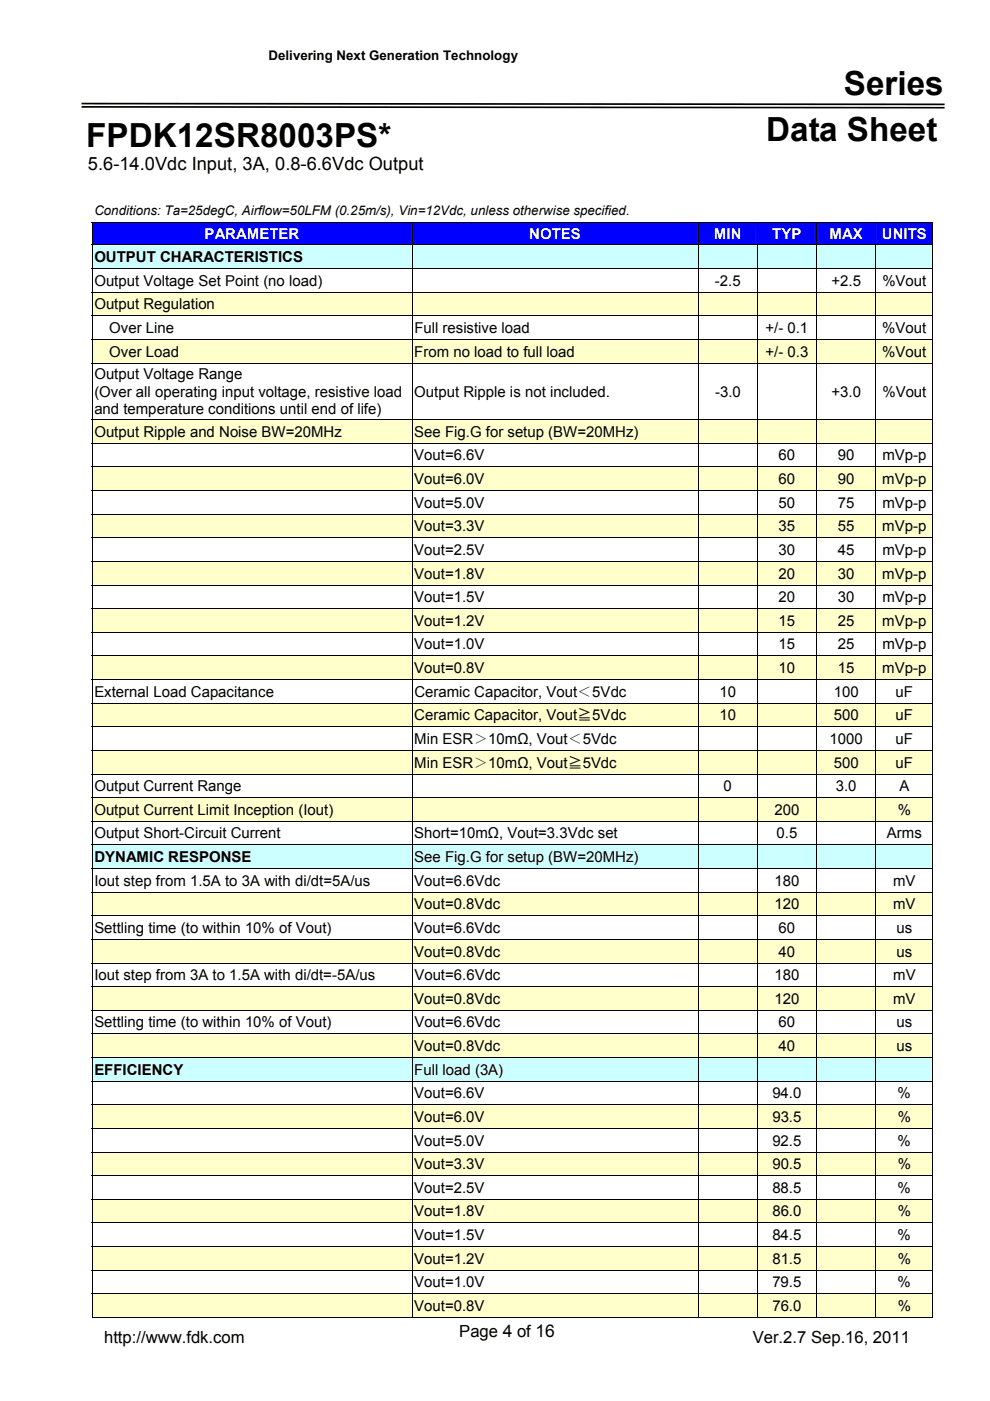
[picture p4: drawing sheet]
<svg xmlns="http://www.w3.org/2000/svg" width="210mm" height="297mm" viewBox="0 0 210 297" stroke-linecap="round" stroke-linejoin="round" font-family="sans-serif">
<defs><g id="words">
<g font-size="7">
<text x="178.9" y="20.1">Series</text>
<text x="162.5" y="29.9">Data Sheet</text>
<text x="18.3" y="31.2">FPDK12SR8003PS*</text>
</g>
<text font-size="3.9" x="18.6" y="36.1">5.6-14.0Vdc Input, 3A, 0.8-6.6Vdc Output</text>
<g font-size="3.5">
<text x="22.1" y="284.7">http://www.fdk.com</text>
<text x="97.4" y="283.5">Page 4 of 16</text>
<text x="159.6" y="284.7">Ver.2.7 Sep.16, 2011</text>
</g>
<g font-size="3.2" fill="#fff">
<text x="43.4" y="50.7">PARAMETER</text>
<text x="112.2" y="50.7">NOTES</text>
<text x="151.4" y="50.7">MIN</text>
<text x="163.7" y="50.7">TYP</text>
<text x="175.9" y="50.7">MAX</text>
<text x="187" y="50.7">UNITS</text>
</g>
<g font-size="3.2">
<text x="20" y="55.5">OUTPUT CHARACTERISTICS</text>
<text x="20" y="60.6">Output Voltage Set Point (no load)</text>
<text x="20" y="65.6">Output Regulation</text>
<text x="151.6" y="60.6">-2.5</text>
<text x="176.3" y="60.6">+2.5</text>
<text x="187.1" y="60.6">%Vout</text>
<text x="23.2" y="70.6">Over Line</text>
<text x="87.9" y="70.6">Full resistive load</text>
<text x="162.3" y="70.6">+/- 0.1</text>
<text x="187.1" y="70.6">%Vout</text>
<text x="23.2" y="75.6">Over Load</text>
<text x="87.8" y="75.6">From no load to full load</text>
<text x="162.3" y="75.6">+/- 0.3</text>
<text x="187.1" y="75.6">%Vout</text>
<text x="20" y="80.5">Output Voltage Range</text>
<text x="20" y="84.1">(Over all operating input voltage, resistive load</text>
<text x="20" y="87.8">and temperature conditions until end of life)</text>
<text x="87.8" y="84.1">Output Ripple is not included.</text>
<text x="151.6" y="84.1">-3.0</text>
<text x="176.3" y="84.1">+3.0</text>
<text x="187.1" y="84.1">%Vout</text>
<text x="20" y="92.6">Output Ripple and Noise BW=20MHz</text>
<text x="87.8" y="92.6">See Fig.G for setup (BW=20MHz)</text>
<text x="87.8" y="97.6">Vout=6.6V</text>
<text x="165.1" y="97.6">60</text>
<text x="177.6" y="97.6">90</text>
<text x="187.1" y="97.6">mVp-p</text>
<text x="87.8" y="102.6">Vout=6.0V</text>
<text x="87.8" y="107.6">Vout=5.0V</text>
<text x="165.1" y="107.6">50</text>
<text x="165.1" y="102.6">60</text>
<text x="177.6" y="107.6">75</text>
<text x="177.7" y="102.6">90</text>
<text x="187.1" y="102.6">mVp-p</text>
<text x="187.1" y="107.6">mVp-p</text>
<text x="87.8" y="112.6">Vout=3.3V</text>
<text x="165.1" y="112.6">35</text>
<text x="177.7" y="112.6">55</text>
<text x="187.1" y="112.6">mVp-p</text>
<text x="87.8" y="117.6">Vout=2.5V</text>
<text x="165.1" y="117.6">30</text>
<text x="177.6" y="117.6">45</text>
<text x="187.1" y="117.6">mVp-p</text>
<text x="87.8" y="122.7">Vout=1.8V</text>
<text x="165.1" y="122.7">20</text>
<text x="177.7" y="122.7">30</text>
<text x="187.1" y="122.7">mVp-p</text>
<text x="87.8" y="127.7">Vout=1.5V</text>
<text x="165.1" y="127.7">20</text>
<text x="177.6" y="127.7">30</text>
<text x="187.1" y="127.7">mVp-p</text>
<text x="87.8" y="132.7">Vout=1.2V</text>
<text x="87.8" y="137.7">Vout=1.0V</text>
<text x="165.1" y="137.7">15</text>
<text x="165.1" y="132.7">15</text>
<text x="177.6" y="137.7">25</text>
<text x="177.7" y="132.7">25</text>
<text x="187.1" y="132.7">mVp-p</text>
<text x="187.1" y="137.7">mVp-p</text>
<text x="87.8" y="142.7">Vout=0.8V</text>
<text x="165.1" y="142.7">10</text>
<text x="177.7" y="142.7">15</text>
<text x="187.1" y="142.7">mVp-p</text>
<text x="20" y="147.7">External Load Capacitance</text>
<text x="87.9" y="147.7">Ceramic Capacitor, Vout＜5Vdc</text>
<text x="152.5" y="147.7">10</text>
<text x="176.8" y="147.7">100</text>
<text x="189.9" y="147.7">uF</text>
<text x="87.8" y="152.7">Ceramic Capacitor, Vout≧5Vdc</text>
<text x="152.5" y="152.7">10</text>
<text x="176.8" y="152.7">500</text>
<text x="189.9" y="152.7">uF</text>
<text x="87.8" y="157.7">Min ESR＞10mΩ, Vout＜5Vdc</text>
<text x="175.9" y="157.7">1000</text>
<text x="189.9" y="157.7">uF</text>
<text x="20" y="167.7">Output Current Range</text>
<text x="87.8" y="162.7">Min ESR＞10mΩ, Vout≧5Vdc</text>
<text x="153.4" y="167.7">0</text>
<text x="176.8" y="162.7">500</text>
<text x="177.2" y="167.7">3.0</text>
<text x="189.9" y="162.7">uF</text>
<text x="190.7" y="167.7">A</text>
<text x="20" y="172.7">Output Current Limit Inception (Iout)</text>
<text x="164.2" y="172.7">200</text>
<text x="190.3" y="172.7">%</text>
<text x="20" y="177.8">Output Short-Circuit Current</text>
<text x="87.8" y="177.8">Short=10mΩ, Vout=3.3Vdc set</text>
<text x="164.6" y="177.8">0.5</text>
<text x="188.1" y="177.8">Arms</text>
<text x="20" y="182.8">DYNAMIC RESPONSE</text>
<text x="87.8" y="182.8">See Fig.G for setup (BW=20MHz)</text>
<text x="20" y="187.8">Iout step from 1.5A to 3A with di/dt=5A/us</text>
<text x="87.8" y="187.8">Vout=6.6Vdc</text>
<text x="164.2" y="187.8">180</text>
<text x="189.4" y="187.8">mV</text>
<text x="20" y="197.8">Settling time (to within 10% of Vout)</text>
<text x="87.8" y="192.8">Vout=0.8Vdc</text>
<text x="87.8" y="197.8">Vout=6.6Vdc</text>
<text x="164.2" y="192.8">120</text>
<text x="165.1" y="197.8">60</text>
<text x="189.4" y="192.8">mV</text>
<text x="190.1" y="197.8">us</text>
<text x="87.8" y="202.8">Vout=0.8Vdc</text>
<text x="165.1" y="202.8">40</text>
<text x="190.1" y="202.8">us</text>
<text x="20" y="207.8">Iout step from 3A to 1.5A with di/dt=-5A/us</text>
<text x="87.9" y="207.8">Vout=6.6Vdc</text>
<text x="164.2" y="207.8">180</text>
<text x="189.4" y="207.8">mV</text>
<text x="87.8" y="212.8">Vout=0.8Vdc</text>
<text x="164.2" y="212.8">120</text>
<text x="189.4" y="212.8">mV</text>
<text x="20" y="217.8">Settling time (to within 10% of Vout)</text>
<text x="87.9" y="217.8">Vout=6.6Vdc</text>
<text x="165.1" y="217.8">60</text>
<text x="190.1" y="217.8">us</text>
<text x="20" y="227.8">EFFICIENCY</text>
<text x="87.8" y="222.8">Vout=0.8Vdc</text>
<text x="87.8" y="227.9">Full load (3A)</text>
<text x="165.1" y="222.8">40</text>
<text x="190.1" y="222.8">us</text>
<text x="87.8" y="232.9">Vout=6.6V</text>
<text x="163.8" y="232.9">94.0</text>
<text x="190.3" y="232.9">%</text>
<text x="87.8" y="237.9">Vout=6.0V</text>
<text x="163.8" y="237.9">93.5</text>
<text x="190.3" y="237.9">%</text>
<text x="87.8" y="242.9">Vout=5.0V</text>
<text x="163.8" y="242.9">92.5</text>
<text x="190.3" y="242.9">%</text>
<text x="87.8" y="247.9">Vout=3.3V</text>
<text x="163.8" y="247.9">90.5</text>
<text x="190.3" y="247.9">%</text>
<text x="87.8" y="257.9">Vout=1.8V</text>
<text x="87.8" y="252.9">Vout=2.5V</text>
<text x="163.8" y="252.9">88.5</text>
<text x="163.8" y="257.9">86.0</text>
<text x="190.3" y="252.9">%</text>
<text x="190.3" y="257.9">%</text>
<text x="87.8" y="262.9">Vout=1.5V</text>
<text x="163.8" y="262.9">84.5</text>
<text x="190.3" y="262.9">%</text>
<text x="87.8" y="267.9">Vout=1.2V</text>
<text x="163.8" y="267.9">81.5</text>
<text x="190.3" y="267.9">%</text>
<text x="87.8" y="272.9">Vout=1.0V</text>
<text x="163.8" y="272.9">79.5</text>
<text x="190.3" y="272.9">%</text>
<text x="87.8" y="277.9">Vout=0.8V</text>
<text x="163.8" y="277.9">76.0</text>
<text x="190.3" y="277.9">%</text>
</g>
<g font-size="2.8">
<text x="57" y="12.8">Delivering Next Generation Technology</text>
<text x="20" y="45.6">Conditions: Ta=25degC, Airflow=50LFM (0.25m/s), Vin=12Vdc, unless otherwise specified.</text>
</g>
</g></defs>
<path d="M17.3 21.8l183 .1v.4l-183-.2zM17.3 22.5l183 .2v.3l-183-.2z" fill="#000"/>
<g fill="#fff">
<path d="M152.7 281.2h42.3v6.3h-42.3z"/>
<path d="M20 281.2h42.3v6.3h-42.3z"/>
</g>
<g fill="#00f">
<path d="M19.6 47.3h67.7v4.6h-67.7z"/>
<path d="M20 47.8h66.8v3.6h-66.8z"/>
<path d="M87.4 47.3h60.6v4.6h-60.6z"/>
<path d="M87.8 47.8h59.7v3.6h-59.7z"/>
<path d="M148.1 47.3h12.4v4.6h-12.4z"/>
<path d="M148.5 47.8h11.6v3.6h-11.6z"/>
<path d="M160.6 47.3h12.5v4.6h-12.5z"/>
<path d="M161.1 47.8h11.5v3.6h-11.5z"/>
<path d="M173.2 47.3h12.5v4.6h-12.5z"/>
<path d="M173.6 47.8h11.6v3.6h-11.6z"/>
<path d="M185.7 47.3h12.1v4.6h-12.1z"/>
<path d="M186.2 47.8h11.1v3.6h-11.1z"/>
</g>
<path d="M19.5 47.2l.1 .1zM197.8 47.2v.1z" fill="#000"/>
<path d="M19.5 47.2h178.3M19.5 47.3v4.6M87.4 47.3v4.6M148 47.3v4.6M160.6 47.3v4.6M173.1 47.3v4.6M185.7 47.3v4.6M197.8 47.3v4.6" fill="none" stroke="#000" stroke-width=".21"/>
<g fill="#cff">
<path d="M19.6 52h67.7v4.9h-67.7z"/>
<path d="M20 52.6h66.8v3.7h-66.8z"/>
<path d="M87.4 52h60.6v4.9h-60.6z"/>
<path d="M87.8 52.6h59.7v3.7h-59.7z"/>
<path d="M148.1 52h12.4v4.9h-12.4z"/>
<path d="M148.5 52.6h11.6v3.7h-11.6z"/>
<path d="M160.6 52h12.5v4.9h-12.5z"/>
<path d="M161.1 52.6h11.5v3.7h-11.5z"/>
<path d="M173.2 52h12.5v4.9h-12.5z"/>
<path d="M173.6 52.6h11.6v3.7h-11.6z"/>
<path d="M185.7 52h12.1v4.9h-12.1z"/>
<path d="M186.2 52.6h11.1v3.7h-11.1z"/>
</g>
<g fill="none" stroke="#000" stroke-width=".21">
<path d="M19.5 51.9h178.3M19.5 56.9h178.3M19.5 52v4.9M19.5 57v4.9M87.4 52v4.9M87.4 57v4.9M148 52v4.9M148 57v4.9M160.6 52v4.9M160.6 57v4.9M173.1 52v4.9M173.1 57v4.9"/>
<path d="M185.7 52v4.9M185.7 57v4.9M197.8 52v4.9M197.8 57v4.9"/>
</g>
<g fill="#ffc">
<path d="M19.6 62h67.7v4.9h-67.7z"/>
<path d="M20 62.6h66.8v3.7h-66.8z"/>
<path d="M87.4 62h60.6v4.9h-60.6z"/>
<path d="M87.8 62.6h59.7v3.7h-59.7z"/>
<path d="M148.1 62h12.4v4.9h-12.4z"/>
<path d="M148.5 62.6h11.6v3.7h-11.6z"/>
<path d="M160.6 62h12.5v4.9h-12.5z"/>
<path d="M161.1 62.6h11.5v3.7h-11.5z"/>
<path d="M173.2 62h12.5v4.9h-12.5z"/>
<path d="M173.6 62.6h11.6v3.7h-11.6z"/>
<path d="M185.7 62h12.1v4.9h-12.1z"/>
<path d="M186.2 62.6h11.1v3.7h-11.1z"/>
</g>
<g fill="none" stroke="#000" stroke-width=".21">
<path d="M19.5 62h178.3M19.5 67h178.3M19.5 62v4.9M19.5 67v4.9M87.4 62v4.9M87.4 67v4.9M148 62v4.9M148 67v4.9M160.6 62v4.9M160.6 67v4.9M173.1 62v4.9M173.1 67v4.9"/>
<path d="M185.7 62v4.9M185.7 67v4.9M197.8 62v4.9M197.8 67v4.9"/>
</g>
<g fill="#ffc">
<path d="M19.6 72h67.7v4.9h-67.7z"/>
<path d="M20 72.6h66.8v3.7h-66.8z"/>
<path d="M87.4 72h60.6v4.9h-60.6z"/>
<path d="M87.8 72.6h59.7v3.7h-59.7z"/>
<path d="M148.1 72h12.4v4.9h-12.4z"/>
<path d="M148.5 72.6h11.6v3.7h-11.6z"/>
<path d="M160.6 72h12.5v4.9h-12.5z"/>
<path d="M161.1 72.6h11.5v3.7h-11.5z"/>
<path d="M173.2 72h12.5v4.9h-12.5z"/>
<path d="M173.6 72.6h11.6v3.7h-11.6z"/>
<path d="M185.7 72h12.1v4.9h-12.1z"/>
<path d="M186.2 72.6h11.1v3.7h-11.1z"/>
</g>
<g fill="none" stroke="#000" stroke-width=".21">
<path d="M19.5 72h178.3M19.5 77h178.3M19.5 72v4.9M19.5 77v11.9M87.4 72v4.9M87.4 77v11.9M148 72v4.9M148 77v11.9M160.6 72v4.9M160.6 77v11.9M173.1 72v4.9M173.1 77v11.9"/>
<path d="M185.7 72v4.9M185.7 77v11.9M197.8 72v4.9M197.8 77v11.9"/>
</g>
<g fill="#ffc">
<path d="M19.6 89h67.7v4.9h-67.7z"/>
<path d="M20 89.7h66.8v3.6h-66.8z"/>
<path d="M87.4 89h60.6v4.9h-60.6z"/>
<path d="M87.8 89.7h59.7v3.6h-59.7z"/>
<path d="M148.1 89h12.4v4.9h-12.4z"/>
<path d="M148.5 89.7h11.6v3.6h-11.6z"/>
<path d="M160.6 89h12.5v4.9h-12.5z"/>
<path d="M161.1 89.7h11.5v3.6h-11.5z"/>
<path d="M173.2 89h12.5v4.9h-12.5z"/>
<path d="M173.6 89.7h11.6v3.6h-11.6z"/>
<path d="M185.7 89h12.1v4.9h-12.1z"/>
<path d="M186.2 89.7h11.1v3.6h-11.1z"/>
</g>
<g fill="none" stroke="#000" stroke-width=".21">
<path d="M19.5 89h178.3M19.5 94h178.3M19.5 89v4.9M19.5 94v5M87.4 89v4.9M87.4 94v5M148 89v4.9M148 94v5M160.6 89v4.9M160.6 94v5M173.1 89v4.9M173.1 94v5"/>
<path d="M185.7 89v4.9M185.7 94v5M197.8 89v4.9M197.8 94v5"/>
</g>
<g fill="#ffc">
<path d="M19.6 99h67.7v5h-67.7z"/>
<path d="M20 99.7h66.8v3.6h-66.8z"/>
<path d="M87.4 99h60.6v5h-60.6z"/>
<path d="M87.8 99.7h59.7v3.6h-59.7z"/>
<path d="M148.1 99h12.4v5h-12.4z"/>
<path d="M148.5 99.7h11.6v3.6h-11.6z"/>
<path d="M160.6 99h12.5v5h-12.5z"/>
<path d="M161.1 99.7h11.5v3.6h-11.5z"/>
<path d="M173.2 99h12.5v5h-12.5z"/>
<path d="M173.6 99.7h11.6v3.6h-11.6z"/>
<path d="M185.7 99h12.1v5h-12.1z"/>
<path d="M186.2 99.7h11.1v3.6h-11.1z"/>
</g>
<g fill="none" stroke="#000" stroke-width=".21">
<path d="M19.5 99h178.3M19.5 99v4.9M87.4 99v4.9M148 99v4.9M160.6 99v4.9M173.1 99v4.9M185.7 99v4.9M197.8 99v4.9M19.5 104h178.3M19.5 104.1v4.9M87.4 104.1v4.9M148 104.1v4.9"/>
<path d="M160.6 104.1v4.9M173.1 104.1v4.9M185.7 104.1v4.9M197.8 104.1v4.9"/>
</g>
<g fill="#ffc">
<path d="M19.6 109.1h67.7v4.9h-67.7z"/>
<path d="M20 109.7h66.8v3.6h-66.8z"/>
<path d="M87.4 109.1h60.6v4.9h-60.6z"/>
<path d="M87.8 109.7h59.7v3.6h-59.7z"/>
<path d="M148.1 109.1h12.4v4.9h-12.4z"/>
<path d="M148.5 109.7h11.6v3.6h-11.6z"/>
<path d="M160.6 109.1h12.5v4.9h-12.5z"/>
<path d="M161.1 109.7h11.5v3.6h-11.5z"/>
<path d="M173.2 109.1h12.5v4.9h-12.5z"/>
<path d="M173.6 109.7h11.6v3.6h-11.6z"/>
<path d="M185.7 109.1h12.1v4.9h-12.1z"/>
<path d="M186.2 109.7h11.1v3.6h-11.1z"/>
</g>
<g fill="none" stroke="#000" stroke-width=".21">
<path d="M19.5 109h178.3M19.5 114h178.3M19.5 109.1v4.9M19.5 114.1v4.9M87.4 109.1v4.9M87.4 114.1v4.9M148 109.1v4.9M148 114.1v4.9M160.6 109.1v4.9M160.6 114.1v4.9M173.1 109.1v4.9M173.1 114.1v4.9"/>
<path d="M185.7 109.1v4.9M185.7 114.1v4.9M197.8 109.1v4.9M197.8 114.1v4.9"/>
</g>
<g fill="#ffc">
<path d="M19.6 119.1h67.7v4.9h-67.7z"/>
<path d="M20 119.7h66.8v3.7h-66.8z"/>
<path d="M87.4 119.1h60.6v4.9h-60.6z"/>
<path d="M87.8 119.7h59.7v3.7h-59.7z"/>
<path d="M148.1 119.1h12.4v4.9h-12.4z"/>
<path d="M148.5 119.7h11.6v3.7h-11.6z"/>
<path d="M160.6 119.1h12.5v4.9h-12.5z"/>
<path d="M161.1 119.7h11.5v3.7h-11.5z"/>
<path d="M173.2 119.1h12.5v4.9h-12.5z"/>
<path d="M173.6 119.7h11.6v3.7h-11.6z"/>
<path d="M185.7 119.1h12.1v4.9h-12.1z"/>
<path d="M186.2 119.7h11.1v3.7h-11.1z"/>
</g>
<g fill="none" stroke="#000" stroke-width=".21">
<path d="M19.5 119h178.3M19.5 119.1v4.9M87.4 119.1v4.9M148 119.1v4.9M160.6 119.1v4.9M173.1 119.1v4.9M185.7 119.1v4.9M197.8 119.1v4.9M19.5 124h178.3M19.5 124.1v4.9M87.4 124.1v4.9M148 124.1v4.9"/>
<path d="M160.6 124.1v4.9M173.1 124.1v4.9M185.7 124.1v4.9M197.8 124.1v4.9"/>
</g>
<g fill="#ffc">
<path d="M19.6 129.1h67.7v4.9h-67.7z"/>
<path d="M20 129.7h66.8v3.7h-66.8z"/>
<path d="M87.4 129.1h60.6v4.9h-60.6z"/>
<path d="M87.8 129.7h59.7v3.7h-59.7z"/>
<path d="M148.1 129.1h12.4v4.9h-12.4z"/>
<path d="M148.5 129.7h11.6v3.7h-11.6z"/>
<path d="M160.6 129.1h12.5v4.9h-12.5z"/>
<path d="M161.1 129.7h11.5v3.7h-11.5z"/>
<path d="M173.2 129.1h12.5v4.9h-12.5z"/>
<path d="M173.6 129.7h11.6v3.7h-11.6z"/>
<path d="M185.7 129.1h12.1v4.9h-12.1z"/>
<path d="M186.2 129.7h11.1v3.7h-11.1z"/>
</g>
<g fill="none" stroke="#000" stroke-width=".21">
<path d="M19.5 129.1h178.3M19.5 134.1h178.3M19.5 129.1v4.9M19.5 134.1v4.9M87.4 129.1v4.9M87.4 134.1v4.9M148 129.1v4.9M148 134.1v4.9M160.6 129.1v4.9M160.6 134.1v4.9M173.1 129.1v4.9M173.1 134.1v4.9"/>
<path d="M185.7 129.1v4.9M185.7 134.1v4.9M197.8 129.1v4.9M197.8 134.1v4.9"/>
</g>
<g fill="#ffc">
<path d="M19.6 139.1h67.7v4.9h-67.7z"/>
<path d="M20 139.7h66.8v3.7h-66.8z"/>
<path d="M87.4 139.1h60.6v4.9h-60.6z"/>
<path d="M87.8 139.7h59.7v3.7h-59.7z"/>
<path d="M148.1 139.1h12.4v4.9h-12.4z"/>
<path d="M148.5 139.7h11.6v3.7h-11.6z"/>
<path d="M160.6 139.1h12.5v4.9h-12.5z"/>
<path d="M161.1 139.7h11.5v3.7h-11.5z"/>
<path d="M173.2 139.1h12.5v4.9h-12.5z"/>
<path d="M173.6 139.7h11.6v3.7h-11.6z"/>
<path d="M185.7 139.1h12.1v4.9h-12.1z"/>
<path d="M186.2 139.7h11.1v3.7h-11.1z"/>
</g>
<g fill="none" stroke="#000" stroke-width=".21">
<path d="M19.5 139.1h178.3M19.5 139.1v4.9M87.4 139.1v4.9M148 139.1v4.9M160.6 139.1v4.9M173.1 139.1v4.9M185.7 139.1v4.9M197.8 139.1v4.9M19.5 144.1h178.3M19.5 144.1v4.9M87.4 144.1v4.9M148 144.1v4.9"/>
<path d="M160.6 144.1v4.9M173.1 144.1v4.9M185.7 144.1v4.9M197.8 144.1v4.9"/>
</g>
<g fill="#ffc">
<path d="M19.6 149.1h67.7v5h-67.7z"/>
<path d="M20 149.8h66.8v3.6h-66.8z"/>
<path d="M87.4 149.1h60.6v5h-60.6z"/>
<path d="M87.8 149.5h59.7v4.2h-59.7z"/>
<path d="M148.1 149.1h12.4v5h-12.4z"/>
<path d="M148.5 149.8h11.6v3.6h-11.6z"/>
<path d="M160.6 149.1h12.5v5h-12.5z"/>
<path d="M161.1 149.8h11.5v3.6h-11.5z"/>
<path d="M173.2 149.1h12.5v5h-12.5z"/>
<path d="M173.6 149.8h11.6v3.6h-11.6z"/>
<path d="M185.7 149.1h12.1v5h-12.1z"/>
<path d="M186.2 149.8h11.1v3.6h-11.1z"/>
</g>
<g fill="none" stroke="#000" stroke-width=".21">
<path d="M19.5 149.1h178.3M19.5 154.1h178.3M19.5 149.1v5M19.5 154.1v5M87.4 149.1v5M87.4 154.1v5M148 149.1v5M148 154.1v5M160.6 149.1v5M160.6 154.1v5M173.1 149.1v5M173.1 154.1v5"/>
<path d="M185.7 149.1v5M185.7 154.1v5M197.8 149.1v5M197.8 154.1v5"/>
</g>
<g fill="#ffc">
<path d="M19.6 159.2h67.7v4.9h-67.7z"/>
<path d="M20 159.8h66.8v3.6h-66.8z"/>
<path d="M87.4 159.2h60.6v4.9h-60.6z"/>
<path d="M87.8 159.6h59.7v4.1h-59.7z"/>
<path d="M148.1 159.2h12.4v4.9h-12.4z"/>
<path d="M148.5 159.8h11.6v3.6h-11.6z"/>
<path d="M160.6 159.2h12.5v4.9h-12.5z"/>
<path d="M161.1 159.8h11.5v3.6h-11.5z"/>
<path d="M173.2 159.2h12.5v4.9h-12.5z"/>
<path d="M173.6 159.8h11.6v3.6h-11.6z"/>
<path d="M185.7 159.2h12.1v4.9h-12.1z"/>
<path d="M186.2 159.8h11.1v3.6h-11.1z"/>
</g>
<g fill="none" stroke="#000" stroke-width=".21">
<path d="M19.5 159.1h178.3M19.5 159.2v4.9M87.4 159.2v4.9M148 159.2v4.9M160.6 159.2v4.9M173.1 159.2v4.9M185.7 159.2v4.9M197.8 159.2v4.9M19.5 164.1h178.3M19.5 164.2v4.9M87.4 164.2v4.9M148 164.2v4.9"/>
<path d="M160.6 164.2v4.9M173.1 164.2v4.9M185.7 164.2v4.9M197.8 164.2v4.9"/>
</g>
<g fill="#ffc">
<path d="M19.6 169.2h67.7v4.9h-67.7z"/>
<path d="M20 169.8h66.8v3.7h-66.8z"/>
<path d="M87.4 169.2h60.6v4.9h-60.6z"/>
<path d="M87.8 169.8h59.7v3.7h-59.7z"/>
<path d="M148.1 169.2h12.4v4.9h-12.4z"/>
<path d="M148.5 169.8h11.6v3.7h-11.6z"/>
<path d="M160.6 169.2h12.5v4.9h-12.5z"/>
<path d="M161.1 169.8h11.5v3.7h-11.5z"/>
<path d="M173.2 169.2h12.5v4.9h-12.5z"/>
<path d="M173.6 169.8h11.6v3.7h-11.6z"/>
<path d="M185.7 169.2h12.1v4.9h-12.1z"/>
<path d="M186.2 169.8h11.1v3.7h-11.1z"/>
</g>
<g fill="none" stroke="#000" stroke-width=".21">
<path d="M19.5 169.1h178.3M19.5 174.1h178.3M19.5 169.2v4.9M19.5 174.2v4.9M87.4 169.2v4.9M87.4 174.2v4.9M148 169.2v4.9M148 174.2v4.9M160.6 169.2v4.9M160.6 174.2v4.9M173.1 169.2v4.9M173.1 174.2v4.9"/>
<path d="M185.7 169.2v4.9M185.7 174.2v4.9M197.8 169.2v4.9M197.8 174.2v4.9"/>
</g>
<g fill="#cff">
<path d="M19.6 179.2h67.7v4.9h-67.7z"/>
<path d="M20 179.8h66.8v3.7h-66.8z"/>
<path d="M87.4 179.2h60.6v4.9h-60.6z"/>
<path d="M87.8 179.8h59.7v3.7h-59.7z"/>
<path d="M148.1 179.2h12.4v4.9h-12.4z"/>
<path d="M148.5 179.8h11.6v3.7h-11.6z"/>
<path d="M160.6 179.2h12.5v4.9h-12.5z"/>
<path d="M161.1 179.8h11.5v3.7h-11.5z"/>
<path d="M173.2 179.2h12.5v4.9h-12.5z"/>
<path d="M173.6 179.8h11.6v3.7h-11.6z"/>
<path d="M185.7 179.2h12.1v4.9h-12.1z"/>
<path d="M186.2 179.8h11.1v3.7h-11.1z"/>
</g>
<path d="M19.5 179.2h178.3M19.5 179.2v4.9M87.4 179.2v4.9M148 179.2v4.9M160.6 179.2v4.9M173.1 179.2v4.9M185.7 179.2v4.9M197.8 179.2v4.9" fill="none" stroke="#000" stroke-width=".21"/>
<g fill="#fff">
<path d="M19.6 184.2h67.7v4.9h-67.7z"/>
<path d="M20 184.8h66.8v3.7h-66.8z"/>
<path d="M87.4 184.2h60.6v4.9h-60.6z"/>
<path d="M87.8 184.8h59.7v3.7h-59.7z"/>
<path d="M148.1 184.2h12.4v4.9h-12.4z"/>
<path d="M148.5 184.8h11.6v3.7h-11.6z"/>
<path d="M160.6 184.2h12.5v4.9h-12.5z"/>
<path d="M161.1 184.8h11.5v3.7h-11.5z"/>
<path d="M173.2 184.2h12.5v4.9h-12.5z"/>
<path d="M173.6 184.8h11.6v3.7h-11.6z"/>
<path d="M185.7 184.2h12.1v4.9h-12.1z"/>
<path d="M186.2 184.8h11.1v3.7h-11.1z"/>
</g>
<path d="M19.5 184.1h178.3M19.5 184.2v4.9M87.4 184.2v4.9M148 184.2v4.9M160.6 184.2v4.9M173.1 184.2v4.9M185.7 184.2v4.9M197.8 184.2v4.9" fill="none" stroke="#000" stroke-width=".21"/>
<g fill="#ffc">
<path d="M19.6 189.2h67.7v4.9h-67.7z"/>
<path d="M20 189.8h66.8v3.7h-66.8z"/>
<path d="M87.4 189.2h60.6v4.9h-60.6z"/>
<path d="M87.8 189.8h59.7v3.7h-59.7z"/>
<path d="M148.1 189.2h12.4v4.9h-12.4z"/>
<path d="M148.5 189.8h11.6v3.7h-11.6z"/>
<path d="M160.6 189.2h12.5v4.9h-12.5z"/>
<path d="M161.1 189.8h11.5v3.7h-11.5z"/>
<path d="M173.2 189.2h12.5v4.9h-12.5z"/>
<path d="M173.6 189.8h11.6v3.7h-11.6z"/>
<path d="M185.7 189.2h12.1v4.9h-12.1z"/>
<path d="M186.2 189.8h11.1v3.7h-11.1z"/>
</g>
<path d="M19.5 189.2h178.3M19.5 189.2v4.9M87.4 189.2v4.9M148 189.2v4.9M160.6 189.2v4.9M173.1 189.2v4.9M185.7 189.2v4.9M197.8 189.2v4.9" fill="none" stroke="#000" stroke-width=".21"/>
<g fill="#fff">
<path d="M19.6 194.2h67.7v4.9h-67.7z"/>
<path d="M20 194.9h66.8v3.6h-66.8z"/>
<path d="M87.4 194.2h60.6v4.9h-60.6z"/>
<path d="M87.8 194.9h59.7v3.6h-59.7z"/>
<path d="M148.1 194.2h12.4v4.9h-12.4z"/>
<path d="M148.5 194.9h11.6v3.6h-11.6z"/>
<path d="M160.6 194.2h12.5v4.9h-12.5z"/>
<path d="M161.1 194.9h11.5v3.6h-11.5z"/>
<path d="M173.2 194.2h12.5v4.9h-12.5z"/>
<path d="M173.6 194.9h11.6v3.6h-11.6z"/>
<path d="M185.7 194.2h12.1v4.9h-12.1z"/>
<path d="M186.2 194.9h11.1v3.6h-11.1z"/>
</g>
<path d="M19.5 194.2h178.3M19.5 194.2v4.9M87.4 194.2v4.9M148 194.2v4.9M160.6 194.2v4.9M173.1 194.2v4.9M185.7 194.2v4.9M197.8 194.2v4.9" fill="none" stroke="#000" stroke-width=".21"/>
<g fill="#ffc">
<path d="M19.6 199.2h67.7v5h-67.7z"/>
<path d="M20 199.9h66.8v3.6h-66.8z"/>
<path d="M87.4 199.2h60.6v5h-60.6z"/>
<path d="M87.8 199.9h59.7v3.6h-59.7z"/>
<path d="M148.1 199.2h12.4v5h-12.4z"/>
<path d="M148.5 199.9h11.6v3.6h-11.6z"/>
<path d="M160.6 199.2h12.5v5h-12.5z"/>
<path d="M161.1 199.9h11.5v3.6h-11.5z"/>
<path d="M173.2 199.2h12.5v5h-12.5z"/>
<path d="M173.6 199.9h11.6v3.6h-11.6z"/>
<path d="M185.7 199.2h12.1v5h-12.1z"/>
<path d="M186.2 199.9h11.1v3.6h-11.1z"/>
</g>
<g fill="none" stroke="#000" stroke-width=".21">
<path d="M19.5 199.2h178.3M19.5 199.2v5M87.4 199.2v5M148 199.2v5M160.6 199.2v5M173.1 199.2v5M185.7 199.2v5M197.8 199.2v5M19.5 204.2h178.3M19.5 204.2v4.9M87.4 204.2v4.9M148 204.2v4.9"/>
<path d="M160.6 204.2v4.9M173.1 204.2v4.9M185.7 204.2v4.9M197.8 204.2v4.9"/>
</g>
<g fill="#ffc">
<path d="M19.6 209.3h67.7v4.9h-67.7z"/>
<path d="M20 209.9h66.8v3.6h-66.8z"/>
<path d="M87.4 209.3h60.6v4.9h-60.6z"/>
<path d="M87.8 209.9h59.7v3.6h-59.7z"/>
<path d="M148.1 209.3h12.4v4.9h-12.4z"/>
<path d="M148.5 209.9h11.6v3.6h-11.6z"/>
<path d="M160.6 209.3h12.5v4.9h-12.5z"/>
<path d="M161.1 209.9h11.5v3.6h-11.5z"/>
<path d="M173.2 209.3h12.5v4.9h-12.5z"/>
<path d="M173.6 209.9h11.6v3.6h-11.6z"/>
<path d="M185.7 209.3h12.1v4.9h-12.1z"/>
<path d="M186.2 209.9h11.1v3.6h-11.1z"/>
</g>
<g fill="none" stroke="#000" stroke-width=".21">
<path d="M19.5 209.2h178.3M19.5 214.2h178.3M19.5 209.3v4.9M19.5 214.2v5M87.4 209.3v4.9M87.4 214.2v5M148 209.3v4.9M148 214.2v5M160.6 209.3v4.9M160.6 214.2v5M173.1 209.3v4.9M173.1 214.2v5"/>
<path d="M185.7 209.3v4.9M185.7 214.2v5M197.8 209.3v4.9M197.8 214.2v5"/>
</g>
<g fill="#ffc">
<path d="M19.6 219.3h67.7v4.9h-67.7z"/>
<path d="M20 219.9h66.8v3.6h-66.8z"/>
<path d="M87.4 219.3h60.6v4.9h-60.6z"/>
<path d="M87.8 219.9h59.7v3.6h-59.7z"/>
<path d="M148.1 219.3h12.4v4.9h-12.4z"/>
<path d="M148.5 219.9h11.6v3.6h-11.6z"/>
<path d="M160.6 219.3h12.5v4.9h-12.5z"/>
<path d="M161.1 219.9h11.5v3.6h-11.5z"/>
<path d="M173.2 219.3h12.5v4.9h-12.5z"/>
<path d="M173.6 219.9h11.6v3.6h-11.6z"/>
<path d="M185.7 219.3h12.1v4.9h-12.1z"/>
<path d="M186.2 219.9h11.1v3.6h-11.1z"/>
</g>
<path d="M19.5 219.2h178.3M19.5 219.3v4.9M87.4 219.3v4.9M148 219.3v4.9M160.6 219.3v4.9M173.1 219.3v4.9M185.7 219.3v4.9M197.8 219.3v4.9" fill="none" stroke="#000" stroke-width=".21"/>
<g fill="#cff">
<path d="M19.6 224.3h67.7v4.9h-67.7z"/>
<path d="M20 224.9h66.8v3.7h-66.8z"/>
<path d="M87.4 224.3h60.6v4.9h-60.6z"/>
<path d="M87.8 224.9h59.7v3.7h-59.7z"/>
<path d="M148.1 224.3h12.4v4.9h-12.4z"/>
<path d="M148.5 224.9h11.6v3.7h-11.6z"/>
<path d="M160.6 224.3h12.5v4.9h-12.5z"/>
<path d="M161.1 224.9h11.5v3.7h-11.5z"/>
<path d="M173.2 224.3h12.5v4.9h-12.5z"/>
<path d="M173.6 224.9h11.6v3.7h-11.6z"/>
<path d="M185.7 224.3h12.1v4.9h-12.1z"/>
<path d="M186.2 224.9h11.1v3.7h-11.1z"/>
</g>
<g fill="none" stroke="#000" stroke-width=".21">
<path d="M19.5 224.2h178.3M19.5 229.2h178.3M19.5 224.3v4.9M19.5 229.3v4.9M87.4 224.3v4.9M87.4 229.3v4.9M148 224.3v4.9M148 229.3v4.9M160.6 224.3v4.9M160.6 229.3v4.9M173.1 224.3v4.9M173.1 229.3v4.9"/>
<path d="M185.7 224.3v4.9M185.7 229.3v4.9M197.8 224.3v4.9M197.8 229.3v4.9"/>
</g>
<g fill="#ffc">
<path d="M19.6 234.3h67.7v4.9h-67.7z"/>
<path d="M20 234.9h66.8v3.7h-66.8z"/>
<path d="M87.4 234.3h60.6v4.9h-60.6z"/>
<path d="M87.8 234.9h59.7v3.7h-59.7z"/>
<path d="M148.1 234.3h12.4v4.9h-12.4z"/>
<path d="M148.5 234.9h11.6v3.7h-11.6z"/>
<path d="M160.6 234.3h12.5v4.9h-12.5z"/>
<path d="M161.1 234.9h11.5v3.7h-11.5z"/>
<path d="M173.2 234.3h12.5v4.9h-12.5z"/>
<path d="M173.6 234.9h11.6v3.7h-11.6z"/>
<path d="M185.7 234.3h12.1v4.9h-12.1z"/>
<path d="M186.2 234.9h11.1v3.7h-11.1z"/>
</g>
<g fill="none" stroke="#000" stroke-width=".21">
<path d="M19.5 234.3h178.3M19.5 239.3h178.3M19.5 234.3v4.9M19.5 239.3v4.9M87.4 234.3v4.9M87.4 239.3v4.9M148 234.3v4.9M148 239.3v4.9M160.6 234.3v4.9M160.6 239.3v4.9M173.1 234.3v4.9M173.1 239.3v4.9"/>
<path d="M185.7 234.3v4.9M185.7 239.3v4.9M197.8 234.3v4.9M197.8 239.3v4.9"/>
</g>
<g fill="#ffc">
<path d="M19.6 244.3h67.7v4.9h-67.7z"/>
<path d="M20 244.9h66.8v3.7h-66.8z"/>
<path d="M87.4 244.3h60.6v4.9h-60.6z"/>
<path d="M87.8 244.9h59.7v3.7h-59.7z"/>
<path d="M148.1 244.3h12.4v4.9h-12.4z"/>
<path d="M148.5 244.9h11.6v3.7h-11.6z"/>
<path d="M160.6 244.3h12.5v4.9h-12.5z"/>
<path d="M161.1 244.9h11.5v3.7h-11.5z"/>
<path d="M173.2 244.3h12.5v4.9h-12.5z"/>
<path d="M173.6 244.9h11.6v3.7h-11.6z"/>
<path d="M185.7 244.3h12.1v4.9h-12.1z"/>
<path d="M186.2 244.9h11.1v3.7h-11.1z"/>
</g>
<g fill="none" stroke="#000" stroke-width=".21">
<path d="M19.5 244.3h178.3M19.5 249.3h178.3M19.5 244.3v4.9M19.5 249.3v4.9M87.4 244.3v4.9M87.4 249.3v4.9M148 244.3v4.9M148 249.3v4.9M160.6 244.3v4.9M160.6 249.3v4.9M173.1 244.3v4.9M173.1 249.3v4.9"/>
<path d="M185.7 244.3v4.9M185.7 249.3v4.9M197.8 244.3v4.9M197.8 249.3v4.9"/>
</g>
<g fill="#ffc">
<path d="M19.6 254.3h67.7v4.9h-67.7z"/>
<path d="M20 255h66.8v3.6h-66.8z"/>
<path d="M87.4 254.3h60.6v4.9h-60.6z"/>
<path d="M87.8 255h59.7v3.6h-59.7z"/>
<path d="M148.1 254.3h12.4v4.9h-12.4z"/>
<path d="M148.5 255h11.6v3.6h-11.6z"/>
<path d="M160.6 254.3h12.5v4.9h-12.5z"/>
<path d="M161.1 255h11.5v3.6h-11.5z"/>
<path d="M173.2 254.3h12.5v4.9h-12.5z"/>
<path d="M173.6 255h11.6v3.6h-11.6z"/>
<path d="M185.7 254.3h12.1v4.9h-12.1z"/>
<path d="M186.2 255h11.1v3.6h-11.1z"/>
</g>
<g fill="none" stroke="#000" stroke-width=".21">
<path d="M19.5 254.3h178.3M19.5 259.3h178.3M19.5 254.3v4.9M19.5 259.3v5M87.4 254.3v4.9M87.4 259.3v5M148 254.3v4.9M148 259.3v5M160.6 254.3v4.9M160.6 259.3v5M173.1 254.3v4.9M173.1 259.3v5"/>
<path d="M185.7 254.3v4.9M185.7 259.3v5M197.8 254.3v4.9M197.8 259.3v5"/>
</g>
<g fill="#ffc">
<path d="M19.6 264.4h67.7v4.9h-67.7z"/>
<path d="M20 265h66.8v3.6h-66.8z"/>
<path d="M87.4 264.4h60.6v4.9h-60.6z"/>
<path d="M87.8 265h59.7v3.6h-59.7z"/>
<path d="M148.1 264.4h12.4v4.9h-12.4z"/>
<path d="M148.5 265h11.6v3.6h-11.6z"/>
<path d="M160.6 264.4h12.5v4.9h-12.5z"/>
<path d="M161.1 265h11.5v3.6h-11.5z"/>
<path d="M173.2 264.4h12.5v4.9h-12.5z"/>
<path d="M173.6 265h11.6v3.6h-11.6z"/>
<path d="M185.7 264.4h12.1v4.9h-12.1z"/>
<path d="M186.2 265h11.1v3.6h-11.1z"/>
</g>
<g fill="none" stroke="#000" stroke-width=".21">
<path d="M19.5 264.3h178.3M19.5 269.3h178.3M19.5 264.4v4.9M19.5 269.4v4.9M87.4 264.4v4.9M87.4 269.4v4.9M148 264.4v4.9M148 269.4v4.9M160.6 264.4v4.9M160.6 269.4v4.9M173.1 264.4v4.9M173.1 269.4v4.9"/>
<path d="M185.7 264.4v4.9M185.7 269.4v4.9M197.8 264.4v4.9M197.8 269.4v4.9"/>
</g>
<g fill="#ffc">
<path d="M19.6 274.4h67.7v4.9h-67.7z"/>
<path d="M20 275h66.8v3.7h-66.8z"/>
<path d="M87.4 274.4h60.6v4.9h-60.6z"/>
<path d="M87.8 275h59.7v3.7h-59.7z"/>
<path d="M148.1 274.4h12.4v4.9h-12.4z"/>
<path d="M148.5 275h11.6v3.7h-11.6z"/>
<path d="M160.6 274.4h12.5v4.9h-12.5z"/>
<path d="M161.1 275h11.5v3.7h-11.5z"/>
<path d="M173.2 274.4h12.5v4.9h-12.5z"/>
<path d="M173.6 275h11.6v3.7h-11.6z"/>
<path d="M185.7 274.4h12.1v4.9h-12.1z"/>
<path d="M186.2 275h11.1v3.7h-11.1z"/>
</g>
<g fill="none" stroke="#000" stroke-width=".21">
<path d="M19.5 274.3h178.3M19.5 279.3h67.8M19.5 274.4v5M87.4 274.4v5M87.4 279.3h60.6M148 274.4v5M148.1 279.3h12.4M160.6 274.4v5M160.6 279.3h12.5M173.1 274.4v5M173.2 279.3h12.5M185.7 274.4v5"/>
<path d="M185.7 279.3h12.1M197.8 274.4v5"/>
</g>
<path d="M197.8 279.3v.1z" fill="#000"/>
<use href="#words"/>
</svg>
